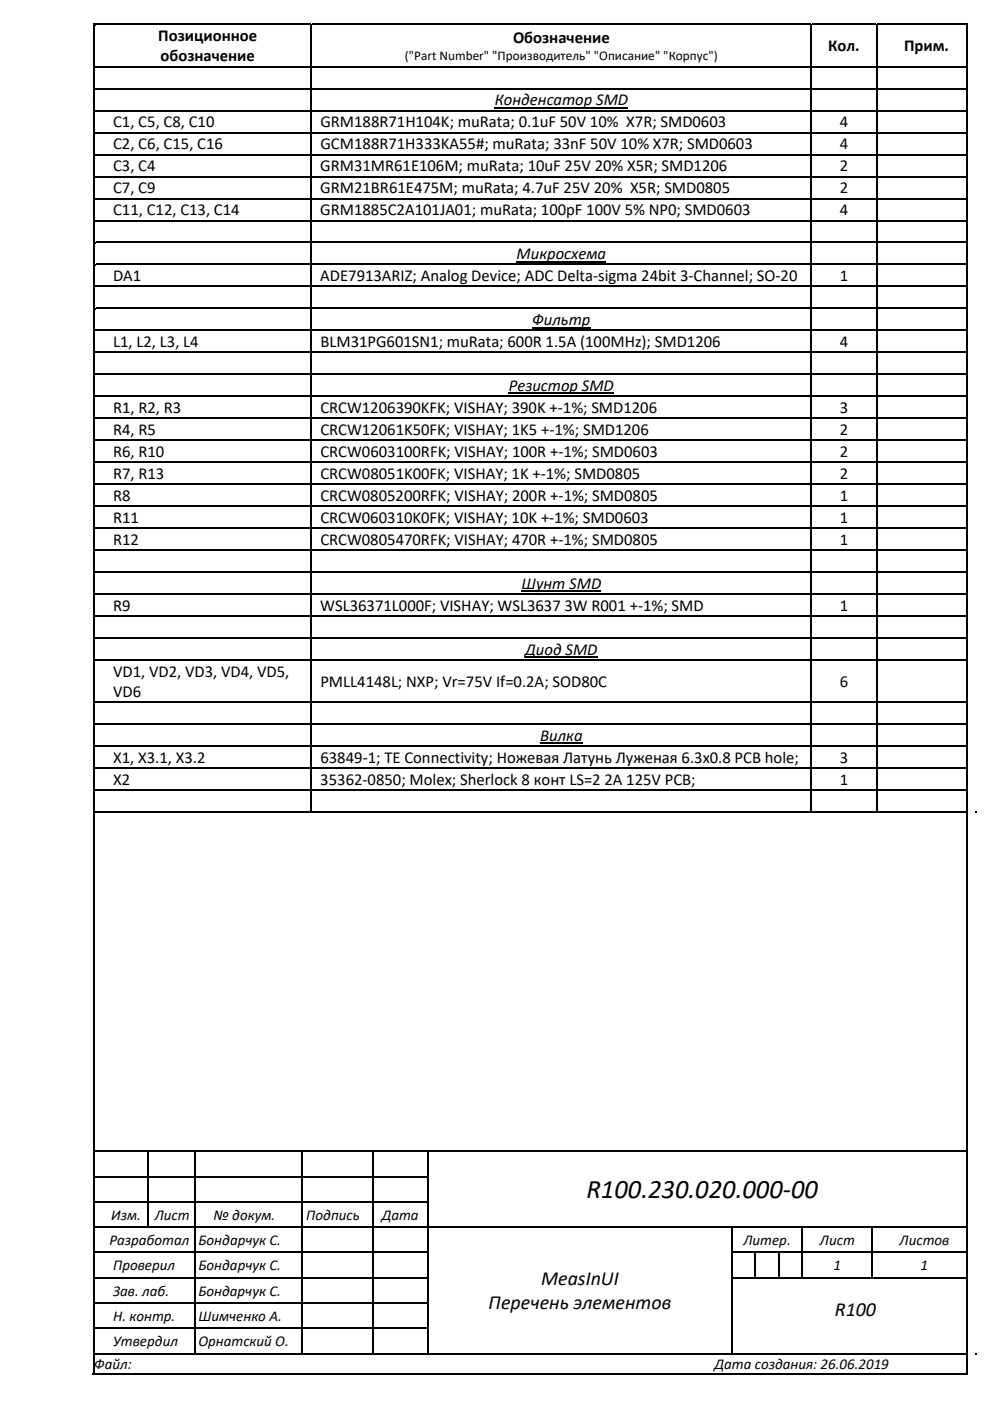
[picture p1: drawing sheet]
<svg xmlns="http://www.w3.org/2000/svg" width="210mm" height="297mm" viewBox="0 0 210 297" stroke-linecap="round" stroke-linejoin="round" font-family="sans-serif">
<defs><g id="words">
<text font-size="5.7" x="124.4" y="254">R100.230.020.000‐00</text>
<g font-size="4.2">
<text x="114.8" y="272.4">MeasInUI</text>
<text x="103.6" y="277.6">Перечень элементов</text>
<text x="177.1" y="279.1">R100</text>
</g>
<g font-size="3.5">
<text x="33.6" y="8.7">Позиционное</text>
<text x="108.8" y="9.1">Обозначение</text>
<text x="175.7" y="10.9">Кол.</text>
<text x="191.7" y="10.9">Прим.</text>
<text x="34.1" y="13">обозначение</text>
<text x="104.9" y="22.3">Конденсатор SMD</text>
<text x="24" y="27">C1, C5, C8, C10</text>
<text x="67.9" y="27">GRM188R71H104K; muRata; 0.1uF 50V 10% X7R; SMD0603</text>
<text x="178.1" y="27">4</text>
<text x="24" y="31.6">C2, C6, C15, C16</text>
<text x="68" y="31.6">GCM188R71H333KA55#; muRata; 33nF 50V 10% X7R; SMD0603</text>
<text x="178.1" y="31.6">4</text>
<text x="24" y="36.3">C3, C4</text>
<text x="24" y="41">C7, C9</text>
<text x="67.9" y="36.3">GRM31MR61E106M; muRata; 10uF 25V 20% X5R; SMD1206</text>
<text x="67.9" y="41">GRM21BR61E475M; muRata; 4.7uF 25V 20% X5R; SMD0805</text>
<text x="178.1" y="41">2</text>
<text x="178.1" y="36.3">2</text>
<text x="24" y="45.6">C11, C12, C13, C14</text>
<text x="67.9" y="45.6">GRM1885C2A101JA01; muRata; 100pF 100V 5% NP0; SMD0603</text>
<text x="178.1" y="45.6">4</text>
<text x="24" y="59.6">DA1</text>
<text x="67.9" y="59.6">ADE7913ARIZ; Analog Device; ADC Delta‐sigma 24bit 3‐Channel; SO‐20</text>
<text x="109.6" y="54.9">Микросхема</text>
<text x="178.1" y="59.6">1</text>
<text x="112.9" y="68.9">Фильтр</text>
<text x="24" y="73.6">L1, L2, L3, L4</text>
<text x="68" y="73.6">BLM31PG601SN1; muRata; 600R 1.5A (100MHz); SMD1206</text>
<text x="178.1" y="73.6">4</text>
<text x="107.9" y="82.9">Резистор SMD</text>
<text x="24" y="87.6">R1, R2, R3</text>
<text x="67.9" y="87.6">CRCW1206390KFK; VISHAY; 390K +‐1%; SMD1206</text>
<text x="178.1" y="87.6">3</text>
<text x="24" y="92.2">R4, R5</text>
<text x="67.9" y="92.2">CRCW12061K50FK; VISHAY; 1K5 +‐1%; SMD1206</text>
<text x="178.2" y="92.2">2</text>
<text x="24" y="96.9">R6, R10</text>
<text x="24" y="101.5">R7, R13</text>
<text x="67.9" y="96.9">CRCW0603100RFK; VISHAY; 100R +‐1%; SMD0603</text>
<text x="67.9" y="101.5">CRCW08051K00FK; VISHAY; 1K +‐1%; SMD0805</text>
<text x="178.1" y="101.5">2</text>
<text x="178.1" y="96.9">2</text>
<text x="24" y="106.2">R8</text>
<text x="67.9" y="106.2">CRCW0805200RFK; VISHAY; 200R +‐1%; SMD0805</text>
<text x="178.1" y="106.2">1</text>
<text x="24" y="110.8">R11</text>
<text x="67.9" y="110.8">CRCW060310K0FK; VISHAY; 10K +‐1%; SMD0603</text>
<text x="178.1" y="110.8">1</text>
<text x="24" y="115.5">R12</text>
<text x="67.9" y="115.5">CRCW0805470RFK; VISHAY; 470R +‐1%; SMD0805</text>
<text x="178.1" y="115.5">1</text>
<text x="110.6" y="124.8">Шунт SMD</text>
<text x="24" y="129.5">R9</text>
<text x="67.9" y="129.5">WSL36371L000F; VISHAY; WSL3637 3W R001 +‐1%; SMD</text>
<text x="178.1" y="129.5">1</text>
<text x="24" y="143.5">VD1, VD2, VD3, VD4, VD5,</text>
<text x="111.4" y="138.8">Диод SMD</text>
<text x="24" y="147.8">VD6</text>
<text x="67.9" y="145.6">PMLL4148L; NXP; Vr=75V If=0.2A; SOD80C</text>
<text x="178.1" y="145.6">6</text>
<text x="24" y="161.8">X1, X3.1, X3.2</text>
<text x="68" y="161.8">63849‐1; TE Connectivity; Ножевая Латунь Луженая 6.3х0.8 PCB hole;</text>
<text x="114.6" y="157.1">Вилка</text>
<text x="178.1" y="161.8">3</text>
<text x="24" y="166.4">X2</text>
<text x="67.9" y="166.4">35362‐0850; Molex; Sherlock 8 конт LS=2 2A 125V PCB;</text>
<text x="178.1" y="166.4">1</text>
</g>
<g font-size="3.2">
<text x="23.2" y="263.9">Разработал Бондарчук С.</text>
<text x="23.6" y="258.6">Изм.</text>
<text x="32.8" y="258.6">Лист</text>
<text x="45.3" y="258.6">№ докум.</text>
<text x="65" y="258.6">Подпись</text>
<text x="81" y="258.6">Дата</text>
<text x="157.7" y="263.9">Литер.</text>
<text x="173.9" y="263.9">Лист</text>
<text x="190.8" y="263.9">Листов</text>
<text x="24" y="269.3">Проверил</text>
<text x="42.1" y="269.3">Бондарчук С.</text>
<text x="176.8" y="269.3">1</text>
<text x="195.3" y="269.3">1</text>
<text x="24" y="274.7">Зав. лаб.</text>
<text x="42.1" y="274.7">Бондарчук С.</text>
<text x="24" y="280">Н. контр.</text>
<text x="42.1" y="280">Шимченко А.</text>
<text x="24" y="285.4">Утвердил</text>
<text x="42.1" y="285.4">Орнатский О.</text>
<text x="20" y="290.2">Файл:</text>
<text x="151.6" y="290.2">Дата создания: 26.06.2019</text>
</g>
<text font-size="2.8" x="85.9" y="12.8">(&quot;Part Number&quot; &quot;Производитель&quot; &quot;Описание&quot; &quot;Корпус&quot;)</text>
</g></defs>
<g fill="#000">
<path d="M20 5h.3v.4h-.3zM20 14h.3v.3h-.3zM20 18.6h.3v.4h-.3zM65.9 5h.3v.4h-.3zM65.9 14h.3v.3h-.3zM65.9 18.6h.3v.4h-.3zM171.9 5h.4v.4h-.4zM171.9 14h.4v.3h-.4zM171.9 18.6h.4v.4h-.4zM185.8 5h.3v.4h-.3zM185.8 14h.3v.3h-.3zM185.8 18.6h.3v.4h-.3z"/>
<path d="M20 23.3h.3v.3h-.3zM20 28h.3v.3h-.3zM20 32.6h.3v.4h-.3zM20 37.3h.3v.3h-.3zM65.9 23.3h.3v.3h-.3zM65.9 28h.3v.3h-.3zM65.9 32.6h.3v.4h-.3zM65.9 37.3h.3v.3h-.3zM171.9 23.3h.4v.3h-.4zM171.9 28h.4v.3h-.4zM171.9 32.6h.4v.4h-.4zM171.9 37.3h.4v.3h-.4z"/>
<path d="M185.8 23.3h.3v.3h-.3zM185.8 28h.3v.3h-.3zM185.8 32.6h.3v.4h-.3zM185.8 37.3h.3v.3h-.3zM20 41.9h.3v.4h-.3zM20 46.6h.3v.3h-.3zM20 51.2h.3v.4h-.3zM20 55.9h.3v.4h-.3zM65.9 41.9h.3v.4h-.3zM65.9 46.6h.3v.3h-.3zM65.9 51.2h.3v.4h-.3zM65.9 55.9h.3v.4h-.3z"/>
<path d="M171.9 41.9h.4v.4h-.4zM171.9 46.6h.4v.3h-.4zM171.9 51.2h.4v.4h-.4zM171.9 55.9h.4v.4h-.4zM185.8 41.9h.3v.4h-.3zM185.8 46.6h.3v.3h-.3zM185.8 51.2h.3v.4h-.3zM185.8 55.9h.3v.4h-.3zM20 60.6h.3v.3h-.3zM20 65.2h.3v.4h-.3zM20 69.9h.3v.4h-.3zM20 74.5h.3v.4h-.3z"/>
<path d="M20 79.2h.3v.4h-.3zM65.9 60.6h.3v.3h-.3zM65.9 65.2h.3v.4h-.3zM65.9 69.9h.3v.4h-.3zM65.9 74.5h.3v.4h-.3zM65.9 79.2h.3v.4h-.3zM171.9 60.6h.4v.3h-.4zM171.9 65.2h.4v.4h-.4zM171.9 69.9h.4v.4h-.4zM171.9 74.5h.4v.4h-.4zM171.9 79.2h.4v.4h-.4zM185.8 60.6h.3v.3h-.3z"/>
<path d="M185.8 65.2h.3v.4h-.3zM185.8 69.9h.3v.4h-.3zM185.8 74.5h.3v.4h-.3zM185.8 79.2h.3v.4h-.3zM20 83.9h.3v.3h-.3zM20 88.5h.3v.4h-.3zM20 93.2h.3v.3h-.3zM20 97.8h.3v.4h-.3zM65.9 83.9h.3v.3h-.3zM65.9 88.5h.3v.4h-.3zM65.9 93.2h.3v.3h-.3zM65.9 97.8h.3v.4h-.3z"/>
<path d="M171.9 83.9h.4v.3h-.4zM171.9 88.5h.4v.4h-.4zM171.9 93.2h.4v.3h-.4zM171.9 97.8h.4v.4h-.4zM185.8 83.9h.3v.3h-.3zM185.8 88.5h.3v.4h-.3zM185.8 93.2h.3v.3h-.3zM185.8 97.8h.3v.4h-.3zM20 102.5h.3v.3h-.3zM20 107.2h.3v.3h-.3zM20 111.8h.3v.4h-.3zM20 116.5h.3v.3h-.3z"/>
<path d="M65.9 102.5h.3v.3h-.3zM65.9 107.2h.3v.3h-.3zM65.9 111.8h.3v.4h-.3zM65.9 116.5h.3v.3h-.3zM171.9 102.5h.4v.3h-.4zM171.9 107.2h.4v.3h-.4zM171.9 111.8h.4v.4h-.4zM171.9 116.5h.4v.3h-.4zM185.8 102.5h.3v.3h-.3zM185.8 107.2h.3v.3h-.3zM185.8 111.8h.3v.4h-.3zM185.8 116.5h.3v.3h-.3z"/>
<path d="M20 121.1h.3v.4h-.3zM20 125.8h.3v.4h-.3zM20 130.5h.3v.3h-.3zM20 135.1h.3v.4h-.3zM65.9 121.1h.3v.4h-.3zM65.9 125.8h.3v.4h-.3zM65.9 130.5h.3v.3h-.3zM65.9 135.1h.3v.4h-.3zM171.9 121.1h.4v.4h-.4zM171.9 125.8h.4v.4h-.4zM171.9 130.5h.4v.3h-.4zM171.9 135.1h.4v.4h-.4z"/>
<path d="M185.8 121.1h.3v.4h-.3zM185.8 125.8h.3v.4h-.3zM185.8 130.5h.3v.3h-.3zM185.8 135.1h.3v.4h-.3zM20 139.8h.3v.3h-.3zM20 148.7h.3v.4h-.3zM20 153.4h.3v.4h-.3zM20 158.1h.3v.3h-.3zM65.9 139.8h.3v.3h-.3zM65.9 148.7h.3v.4h-.3zM65.9 153.4h.3v.4h-.3zM65.9 158.1h.3v.3h-.3z"/>
<path d="M171.9 139.8h.4v.3h-.4zM171.9 148.7h.4v.4h-.4zM171.9 153.4h.4v.4h-.4zM171.9 158.1h.4v.3h-.4zM185.8 139.8h.3v.3h-.3zM185.8 148.7h.3v.4h-.3zM185.8 153.4h.3v.4h-.3zM185.8 158.1h.3v.3h-.3zM20 162.7h.3v.4h-.3zM20 167.4h.3v.3h-.3zM20 172h.3v.4h-.3zM65.9 162.7h.3v.4h-.3z"/>
<path d="M65.9 167.4h.3v.3h-.3zM171.9 162.7h.4v.4h-.4zM171.9 167.4h.4v.3h-.4zM185.8 162.7h.3v.4h-.3zM185.8 167.4h.3v.3h-.3zM206.9 172h.4v.4h-.4zM20 243.9h.3v.4h-.3zM20 249.3h.3v.3h-.3zM20 254.6h.3v.4h-.3zM31.3 243.9h.3v.4h-.3zM31.3 249.3h.3v.3h-.3zM31.3 254.6h.3v.4h-.3z"/>
<path d="M41.2 243.9h.4v.4h-.4zM41.2 249.3h.4v.3h-.4zM41.2 254.6h.4v.4h-.4zM63.8 243.9h.4v.4h-.4zM63.8 249.3h.4v.3h-.4zM63.8 254.6h.4v.4h-.4zM79 243.9h.3v.4h-.3zM79 249.3h.3v.3h-.3zM79 254.6h.3v.4h-.3zM90.6 243.9h.4v.4h-.4zM90.6 249.3h.4v.3h-.4zM90.6 254.6h.4v.4h-.4z"/>
<path d="M20 260h.3v.4h-.3zM20 265.4h.3v.3h-.3zM20 270.7h.3v.4h-.3zM20 276.1h.3v.4h-.3zM41.2 260h.4v.4h-.4zM41.2 265.4h.4v.3h-.4zM41.2 270.7h.4v.4h-.4zM41.2 276.1h.4v.4h-.4zM63.8 260h.4v.4h-.4zM63.8 265.4h.4v.3h-.4zM63.8 270.7h.4v.4h-.4zM63.8 276.1h.4v.4h-.4z"/>
<path d="M79 260h.3v.4h-.3zM79 265.4h.3v.3h-.3zM79 270.7h.3v.4h-.3zM79 276.1h.3v.4h-.3zM90.6 260h.4v.4h-.4zM90.6 265.4h.4v.3h-.4zM90.6 270.7h.4v.4h-.4zM90.6 276.1h.4v.4h-.4zM155.1 260h.3v.4h-.3zM155.1 265.4h.3v.3h-.3zM155.1 270.7h.3v.4h-.3zM155.1 276.1h.3v.4h-.3z"/>
<path d="M160 265.4h.4v.3h-.4zM165 265.4h.4v.3h-.4zM170 260h.4v.4h-.4zM170 265.4h.4v.3h-.4zM184.9 260h.3v.4h-.3zM184.9 265.4h.3v.3h-.3zM19.7 291h.3v.4h-.3zM20 281.5h.3v.3h-.3zM20 286.8h.3v.3h-.3zM41.2 281.5h.4v.3h-.4zM63.8 281.5h.4v.3h-.4zM79 281.5h.3v.3h-.3z"/>
<path d="M90.6 281.5h.4v.3h-.4zM155.1 281.5h.3v.3h-.3zM205 291h.3v.4h-.3zM206.9 286.8h.4v.3h-.4z"/>
</g>
<g fill="none" stroke="#000" stroke-width=".34">
<path d="M19.8 5v286M20 5.2h45.9M20.3 14.1h45.6M20.3 18.8h45.6M66 5.4v8.6M66 14.3v4.3M66 19v4.3M66.2 5.2h105.7M66.2 14.1h105.7M66.2 18.8h105.7M172.1 5.4v8.6M172.1 14.3v4.3"/>
<path d="M172.1 19v4.3M172.3 5.2h13.5M172.3 14.1h13.5M172.3 18.8h13.5M185.9 5.4v8.6M185.9 14.3v4.3M185.9 19v4.3M186.1 5.2h18.9M186.1 14.1h18.9M186.1 18.8h18.9M205.2 5v286M20.3 23.5h45.6"/>
<path d="M20.3 28.1h45.6M20.3 32.8h45.6M20.3 37.4h45.6M66 23.6v4.4M66 28.3v4.3M66 33v4.3M66 37.6v4.3M66.2 23.5h105.7M66.2 28.1h105.7M66.2 32.8h105.7M66.2 37.4h105.7M172.1 23.6v4.4"/>
<path d="M172.1 28.3v4.3M172.1 33v4.3M172.1 37.6v4.3M172.3 23.5h13.5M172.3 28.1h13.5M172.3 32.8h13.5M172.3 37.4h13.5M185.9 23.6v4.4M185.9 28.3v4.3M185.9 33v4.3M185.9 37.6v4.3M186.1 23.5h18.9"/>
<path d="M186.1 28.1h18.9M186.1 32.8h18.9M186.1 37.4h18.9M20.3 42.1h45.6M20.3 46.8h45.6M20.3 51.4h45.6M20.3 56.1h45.6M66 42.3v4.3M66 46.9v4.3M66 51.6v4.3M66 56.3v4.3M66.2 42.1h105.7"/>
<path d="M66.2 46.8h105.7M66.2 51.4h105.7M66.2 56.1h105.7M172.1 42.3v4.3M172.1 46.9v4.3M172.1 51.6v4.3M172.1 56.3v4.3M172.3 42.1h13.5M172.3 46.8h13.5M172.3 51.4h13.5M172.3 56.1h13.5M185.9 42.3v4.3"/>
<path d="M185.9 46.9v4.3M185.9 51.6v4.3M185.9 56.3v4.3M186.1 42.1h18.9M186.1 46.8h18.9M186.1 51.4h18.9M186.1 56.1h18.9M20.3 60.7h45.6M20.3 65.4h45.6M20.3 70.1h45.6M20.3 74.7h45.6M20.3 79.4h45.6"/>
<path d="M66 60.9v4.3M66 65.6v4.3M66 70.3v4.2M66 74.9v4.3M66 79.6v4.3M66.2 60.7h105.7M66.2 65.4h105.7M66.2 70.1h105.7M66.2 74.7h105.7M66.2 79.4h105.7M172.1 60.9v4.3M172.1 65.6v4.3"/>
<path d="M172.1 70.3v4.2M172.1 74.9v4.3M172.1 79.6v4.3M172.3 60.7h13.5M172.3 65.4h13.5M172.3 70.1h13.5M172.3 74.7h13.5M172.3 79.4h13.5M185.9 60.9v4.3M185.9 65.6v4.3M185.9 70.3v4.2M185.9 74.9v4.3"/>
<path d="M185.9 79.6v4.3M186.1 60.7h18.9M186.1 65.4h18.9M186.1 70.1h18.9M186.1 74.7h18.9M186.1 79.4h18.9M20.3 84h45.6M20.3 88.7h45.6M20.3 93.3h45.6M20.3 98h45.6M66 84.2v4.3M66 88.9v4.3"/>
<path d="M66 93.5v4.3M66 98.2v4.3M66.2 84h105.7M66.2 88.7h105.7M66.2 93.3h105.7M66.2 98h105.7M172.1 84.2v4.3M172.1 88.9v4.3M172.1 93.5v4.3M172.1 98.2v4.3M172.3 84h13.5M172.3 88.7h13.5"/>
<path d="M172.3 93.3h13.5M172.3 98h13.5M185.9 84.2v4.3M185.9 88.9v4.3M185.9 93.5v4.3M185.9 98.2v4.3M186.1 84h18.9M186.1 88.7h18.9M186.1 93.3h18.9M186.1 98h18.9M20.3 102.7h45.6M20.3 107.3h45.6"/>
<path d="M20.3 112h45.6M20.3 116.6h45.6M66 102.8v4.4M66 107.5v4.3M66 112.2v4.3M66 116.8v4.3M66.2 102.7h105.7M66.2 107.3h105.7M66.2 112h105.7M66.2 116.6h105.7M172.1 102.8v4.4M172.1 107.5v4.3"/>
<path d="M172.1 112.2v4.3M172.1 116.8v4.3M172.3 102.7h13.5M172.3 107.3h13.5M172.3 112h13.5M172.3 116.6h13.5M185.9 102.8v4.4M185.9 107.5v4.3M185.9 112.2v4.3M185.9 116.8v4.3M186.1 102.7h18.9M186.1 107.3h18.9"/>
<path d="M186.1 112h18.9M186.1 116.6h18.9M20.3 121.3h45.6M20.3 126h45.6M20.3 130.6h45.6M20.3 135.3h45.6M20.3 139.9h45.6M66 121.5v4.3M66 126.2v4.3M66 130.8v4.3M66 135.5v4.3M66.2 121.3h105.7"/>
<path d="M66.2 126h105.7M66.2 130.6h105.7M66.2 135.3h105.7M66.2 139.9h105.7M172.1 121.5v4.3M172.1 126.2v4.3M172.1 130.8v4.3M172.1 135.5v4.3M172.3 121.3h13.5M172.3 126h13.5M172.3 130.6h13.5M172.3 135.3h13.5"/>
<path d="M172.3 139.9h13.5M185.9 121.5v4.3M185.9 126.2v4.3M185.9 130.8v4.3M185.9 135.5v4.3M186.1 121.3h18.9M186.1 126h18.9M186.1 130.6h18.9M186.1 135.3h18.9M186.1 139.9h18.9M20.3 148.9h45.6M20.3 153.6h45.6"/>
<path d="M20.3 158.2h45.6M66 140.1v8.6M66 149.1v4.3M66 153.8v4.3M66 158.4v4.3M66.2 148.9h105.7M66.2 153.6h105.7M66.2 158.2h105.7M172.1 140.1v8.6M172.1 149.1v4.3M172.1 153.8v4.3M172.1 158.4v4.3"/>
<path d="M172.3 148.9h13.5M172.3 153.6h13.5M172.3 158.2h13.5M185.9 140.1v8.6M185.9 149.1v4.3M185.9 153.8v4.3M185.9 158.4v4.3M186.1 148.9h18.9M186.1 153.6h18.9M186.1 158.2h18.9M20 172.2h45.9M20.3 162.9h45.6"/>
<path d="M20.3 167.5h45.6M66 163.1v4.3M66 167.7v4.7M66.2 162.9h105.7M66.2 167.5h105.7M66.2 172.2h105.7M172.1 163.1v4.3M172.1 167.7v4.7M172.3 162.9h13.5M172.3 167.5h13.5M172.3 172.2h13.5M185.9 163.1v4.3"/>
<path d="M185.9 167.7v4.7M186.1 162.9h18.9M186.1 167.5h18.9M186.1 172.2h18.9M20 244.1h11.3M20.3 249.4h11M20.3 254.8h11M31.5 244.3v5M31.5 249.6v5M31.5 255v5M31.6 244.1h9.6M31.6 249.4h9.6"/>
<path d="M31.6 254.8h9.6M41.4 244.3v5M41.4 249.6v5M41.4 255v5M41.6 244.1h22.2M41.6 249.4h22.2M41.6 254.8h22.2M64 244.3v5M64 249.6v5M64 255v5M64.2 244.1h14.8M64.2 249.4h14.8"/>
<path d="M64.2 254.8h14.8M79.1 244.3v5M79.1 249.6v5M79.1 255v5M79.3 244.1h11.3M79.3 249.4h11.3M79.3 254.8h11.3M90.8 244.3v5M90.8 249.6v5M90.8 255v5M91 244.1h114M20.3 260.2h20.9"/>
<path d="M20.3 265.5h20.9M20.3 270.9h20.9M20.3 276.3h20.9M41.4 260.4v5M41.4 265.7v5M41.4 271.1v5M41.4 276.5v5M41.6 260.2h22.2M41.6 265.5h22.2M41.6 270.9h22.2M41.6 276.3h22.2M64 260.4v5"/>
<path d="M64 265.7v5M64 271.1v5M64 276.5v5M64.2 260.2h14.8M64.2 265.5h14.8M64.2 270.9h14.8M64.2 276.3h14.8M79.1 260.4v5M79.1 265.7v5M79.1 271.1v5M79.1 276.5v5M79.3 260.2h11.3"/>
<path d="M79.3 265.5h11.3M79.3 270.9h11.3M79.3 276.3h11.3M90.8 260.4v5M90.8 265.7v5M90.8 271.1v5M90.8 276.5v5M91 260.2h64.1M155.2 260.4v5M155.2 265.7v5M155.2 271.1v5M155.2 276.5v5"/>
<path d="M155.4 260.2h14.6M155.4 265.5h4.6M155.4 270.9h49.6M160.2 265.7v5M160.4 265.5h4.6M165.2 265.7v5M165.4 265.5h4.6M170.2 260.4v5M170.2 265.7v5M170.4 260.2h14.5M170.4 265.5h14.5M185 260.4v5"/>
<path d="M185 265.7v5M185.2 260.2h19.8M185.2 265.5h19.8M19.7 291.2h185.6M20 287h21.2M20.3 281.6h20.9M41.4 281.8v5.3M41.6 281.6h22.2M41.6 287h22.2M64 281.8v5.3M64.2 281.6h14.8M64.2 287h14.8"/>
<path d="M79.1 281.8v5.3M79.3 281.6h11.3M79.3 287h11.3M90.8 281.8v5.3M91 287h64.1M155.2 281.8v5.3M155.4 287h49.6"/>
</g>
<path d="M104.9 22.8h28.3M109.6 55.5h18.9M112.9 69.4h12.3M107.9 83.4h22.3M110.6 125.4h16.9M111.4 139.3h15.3M114.6 157.6h8.9" fill="none" stroke="#000" stroke-width=".23"/>
<use href="#words"/>
</svg>
